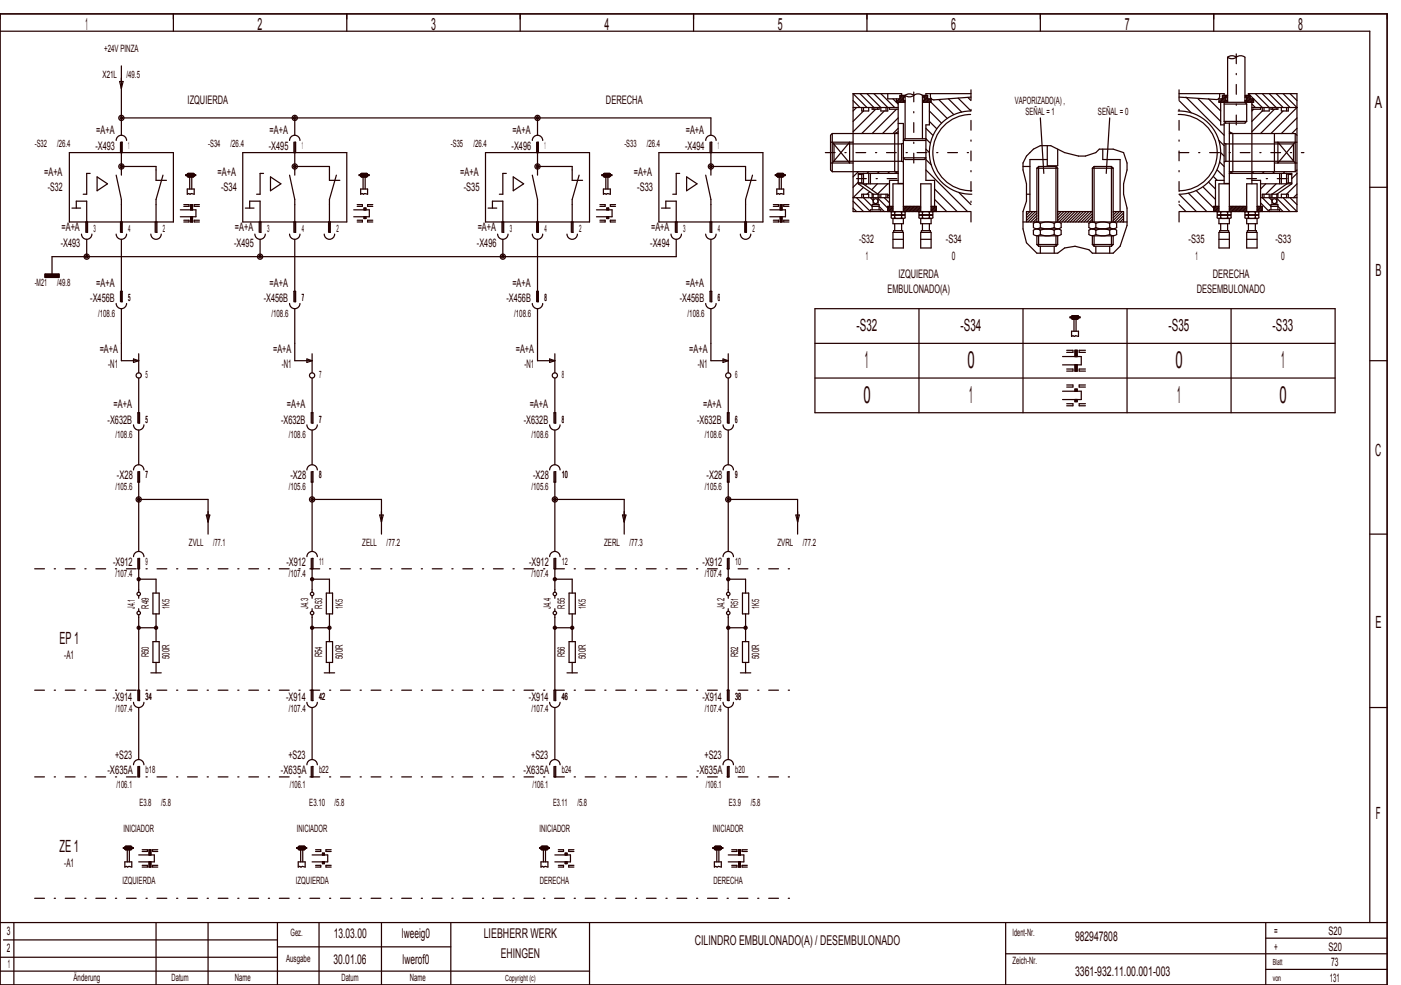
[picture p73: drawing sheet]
<svg xmlns="http://www.w3.org/2000/svg" width="404mm" height="284mm" viewBox="0 0 404 284" stroke-linecap="round" stroke-linejoin="round" font-family="sans-serif">
<defs><g id="words">
<g font-size="6.8" fill="#240000">
<text x="249.4" y="106.2">1</text>
<text x="279" y="106.2">0</text>
<text x="339" y="106.2">0</text>
<text x="369.4" y="106.2">1</text>
<text x="249" y="116.2">0</text>
<text x="279.4" y="116.2">1</text>
<text x="339.4" y="116.2">1</text>
<text x="369" y="116.2">0</text>
</g>
<g font-size="4.8" fill="#240000">
<text x="24.6" y="8.6">1</text>
<text x="74.3" y="8.6">2</text>
<text x="124.3" y="8.6">3</text>
<text x="174.3" y="8.6">4</text>
<text x="224.3" y="8.6">5</text>
<text x="274.3" y="8.6">6</text>
<text x="324.3" y="8.6">7</text>
<text x="374.3" y="8.6">8</text>
<text x="396.5" y="31.1">A</text>
<text x="396.7" y="79.6">B</text>
<text x="247" y="95.6">­S32</text>
<text x="277" y="95.6">­S34</text>
<text x="337" y="95.6">­S35</text>
<text x="367" y="95.6">­S33</text>
<text x="396.6" y="131.6">C</text>
<text x="17.2" y="185.6">EP 1</text>
<text x="396.7" y="181.1">E</text>
<text x="396.8" y="236.1">F</text>
<text x="17.2" y="245.6">ZE 1</text>
</g>
<g font-size="3.9" fill="#240000">
<text x="96.2" y="270.3">13.03.00</text>
<text x="115.9" y="270.3">lweeig0</text>
<text x="139.5" y="270.3">LIEBHERR WERK</text>
<text x="200.4" y="272.3">CILINDRO EMBULONADO(A) / DESEMBULONADO</text>
<text x="310" y="271.3">982947808</text>
<text x="96.2" y="277.8">30.01.06</text>
<text x="116.1" y="277.8">lwerof0</text>
<text x="144.4" y="276.3">EHINGEN</text>
<text x="310" y="281.3">3361­932.11.00.001­003</text>
</g>
<g font-size="3.4" fill="#240000">
<text x="54.1" y="30.1">IZQUIERDA</text>
<text x="174.7" y="30.1">DERECHA</text>
<text x="27.7" y="38.7">=A+A</text>
<text x="77.7" y="38.7">=A+A</text>
<text x="147.7" y="38.7">=A+A</text>
<text x="197.7" y="38.7">=A+A</text>
<text x="27.5" y="43.1">­X493</text>
<text x="77.5" y="43.1">­X495</text>
<text x="147.5" y="43.1">­X496</text>
<text x="197.5" y="43.1">­X494</text>
<text x="12.7" y="50.7">=A+A</text>
<text x="62.7" y="50.7">=A+A</text>
<text x="132.7" y="50.7">=A+A</text>
<text x="182.7" y="50.7">=A+A</text>
<text x="13.8" y="55.1">­S32</text>
<text x="63.7" y="55.1">­S34</text>
<text x="133.7" y="55.1">­S35</text>
<text x="183.7" y="55.1">­S33</text>
<text x="17.5" y="71.1">­X493</text>
<text x="17.7" y="66.7">=A+A</text>
<text x="67.5" y="71.1">­X495</text>
<text x="67.7" y="66.7">=A+A</text>
<text x="137.5" y="71.1">­X496</text>
<text x="137.7" y="66.7">=A+A</text>
<text x="187.5" y="71.1">­X494</text>
<text x="187.7" y="66.7">=A+A</text>
<text x="247.8" y="70.1">­S32</text>
<text x="272.8" y="70.1">­S34</text>
<text x="342.8" y="70.1">­S35</text>
<text x="367.8" y="70.1">­S33</text>
<text x="249.7" y="75.1">1</text>
<text x="274.5" y="75.1">0</text>
<text x="344.7" y="75.1">1</text>
<text x="369.5" y="75.1">0</text>
<text x="27.7" y="82.7">=A+A</text>
<text x="77.7" y="82.7">=A+A</text>
<text x="147.7" y="82.7">=A+A</text>
<text x="197.7" y="82.7">=A+A</text>
<text x="259.1" y="80.1">IZQUIERDA</text>
<text x="349.7" y="80.1">DERECHA</text>
<text x="26" y="87.1">­X456B</text>
<text x="76" y="87.1">­X456B</text>
<text x="146" y="87.1">­X456B</text>
<text x="196" y="87.1">­X456B</text>
<text x="255.9" y="84.4">EMBULONADO(A)</text>
<text x="345.1" y="84.4">DESEMBULONADO</text>
<text x="28.7" y="101.7">=A+A</text>
<text x="78.7" y="101.7">=A+A</text>
<text x="148.7" y="101.7">=A+A</text>
<text x="198.7" y="101.7">=A+A</text>
<text x="31.2" y="106.1">­N1</text>
<text x="81.2" y="106.1">­N1</text>
<text x="151.2" y="106.1">­N1</text>
<text x="201.2" y="106.1">­N1</text>
<text x="32.7" y="117.7">=A+A</text>
<text x="82.7" y="117.7">=A+A</text>
<text x="152.7" y="117.7">=A+A</text>
<text x="202.7" y="117.7">=A+A</text>
<text x="31" y="122.1">­X632B</text>
<text x="81" y="122.1">­X632B</text>
<text x="151" y="122.1">­X632B</text>
<text x="201" y="122.1">­X632B</text>
<text x="33.7" y="138.1">­X28</text>
<text x="83.7" y="138.1">­X28</text>
<text x="153.7" y="138.1">­X28</text>
<text x="203.7" y="138.1">­X28</text>
<text x="32.6" y="163.1">­X912</text>
<text x="82.6" y="163.1">­X912</text>
<text x="152.6" y="163.1">­X912</text>
<text x="202.6" y="163.1">­X912</text>
<text x="18.5" y="190.1">­A1</text>
<text x="32.5" y="202.1">­X914</text>
<text x="82.5" y="202.1">­X914</text>
<text x="152.5" y="202.1">­X914</text>
<text x="202.5" y="202.1">­X914</text>
<text x="33.2" y="218.7">+S23</text>
<text x="83.2" y="218.7">+S23</text>
<text x="153.2" y="218.7">+S23</text>
<text x="203.2" y="218.7">+S23</text>
<text x="31" y="223.1">­X635A</text>
<text x="81" y="223.1">­X635A</text>
<text x="151" y="223.1">­X635A</text>
<text x="201" y="223.1">­X635A</text>
<text x="18.5" y="250.1">­A1</text>
<text x="2" y="269.6">3</text>
<text x="367.5" y="269.6">=</text>
<text x="383.1" y="269.6">S20</text>
<text x="2" y="274.6">2</text>
<text x="367.5" y="274.1">+</text>
<text x="383.1" y="274.1">S20</text>
<text x="2.2" y="279.1">1</text>
<text x="383.9" y="278.6">73</text>
<text x="383.5" y="283.1">131</text>
</g>
<g font-size="2.9" fill="#240000">
<text x="30.1" y="14.9">+24V PINZA</text>
<text x="29.6" y="22.4">X21L</text>
<text x="36.5" y="22.4">/49.5</text>
<text x="292.7" y="29.9">VAPORIZADO(A) ,</text>
<text x="295.7" y="33.3">SEÑAL = 1</text>
<text x="316.6" y="33.3">SEÑAL = 0</text>
<text x="10" y="42.4">­S32</text>
<text x="16.5" y="42.4">/26.4</text>
<text x="37" y="42.9">1</text>
<text x="60" y="42.4">­S34</text>
<text x="66.5" y="42.4">/26.4</text>
<text x="87" y="42.9">1</text>
<text x="130" y="42.4">­S35</text>
<text x="136.5" y="42.4">/26.4</text>
<text x="157" y="42.9">1</text>
<text x="180" y="42.4">­S33</text>
<text x="186.5" y="42.4">/26.4</text>
<text x="207" y="42.9">1</text>
<text x="27" y="66.9">3</text>
<text x="37" y="66.9">4</text>
<text x="47" y="66.9">2</text>
<text x="77" y="66.9">3</text>
<text x="87" y="66.9">4</text>
<text x="97" y="66.9">2</text>
<text x="147" y="66.9">3</text>
<text x="157" y="66.9">4</text>
<text x="167" y="66.9">2</text>
<text x="197" y="66.9">3</text>
<text x="207" y="66.9">4</text>
<text x="217" y="66.9">2</text>
<text x="10" y="82.4">­M21</text>
<text x="16.5" y="82.4">/49.8</text>
<text x="37" y="86.9">5</text>
<text x="87" y="86.9">7</text>
<text x="157" y="86.9">8</text>
<text x="207" y="86.9">6</text>
<text x="28.3" y="91.3">/108.6</text>
<text x="78.3" y="91.3">/108.6</text>
<text x="148.3" y="91.3">/108.6</text>
<text x="198.3" y="91.3">/108.6</text>
<text x="42" y="108.9">5</text>
<text x="92" y="108.9">7</text>
<text x="162" y="108.9">8</text>
<text x="212" y="108.9">6</text>
<text x="42" y="121.9">5</text>
<text x="92" y="121.9">7</text>
<text x="162" y="121.9">8</text>
<text x="212" y="121.9">6</text>
<text x="33.3" y="126.3">/108.6</text>
<text x="83.3" y="126.3">/108.6</text>
<text x="153.3" y="126.3">/108.6</text>
<text x="203.3" y="126.3">/108.6</text>
<text x="42" y="137.9">7</text>
<text x="92" y="137.9">8</text>
<text x="162" y="137.9">10</text>
<text x="212" y="137.9">9</text>
<text x="33.3" y="141.4">/105.6</text>
<text x="83.3" y="141.4">/105.6</text>
<text x="153.3" y="141.4">/105.6</text>
<text x="203.3" y="141.4">/105.6</text>
<text x="54.5" y="157.4">ZVLL</text>
<text x="61.5" y="157.4">/77.1</text>
<text x="104.5" y="157.4">ZELL</text>
<text x="111.5" y="157.4">/77.2</text>
<text x="174.2" y="157.4">ZERL</text>
<text x="181.5" y="157.4">/77.3</text>
<text x="224.2" y="157.4">ZVRL</text>
<text x="231.5" y="157.4">/77.2</text>
<text x="33.3" y="166.4">/107.4</text>
<text x="42" y="162.9">9</text>
<text x="83.3" y="166.4">/107.4</text>
<text x="92" y="162.9">11</text>
<text x="153.3" y="166.4">/107.4</text>
<text x="162" y="162.9">12</text>
<text x="203.3" y="166.4">/107.4</text>
<text x="212" y="162.9">10</text>
<text x="38.9" y="175.5" transform="rotate(-90 38.9 175.5)">J4.1</text>
<text x="42.9" y="175.5" transform="rotate(-90 42.9 175.5)">R49</text>
<text x="48.9" y="175.5" transform="rotate(-90 48.9 175.5)">1K5</text>
<text x="88.9" y="175.6" transform="rotate(-90 88.9 175.6)">J4.3</text>
<text x="92.9" y="175.5" transform="rotate(-90 92.9 175.5)">R53</text>
<text x="98.9" y="175.5" transform="rotate(-90 98.9 175.5)">1K5</text>
<text x="158.9" y="175.6" transform="rotate(-90 158.9 175.6)">J4.4</text>
<text x="162.9" y="175.5" transform="rotate(-90 162.9 175.5)">R55</text>
<text x="168.9" y="175.5" transform="rotate(-90 168.9 175.5)">1K5</text>
<text x="208.9" y="175.6" transform="rotate(-90 208.9 175.6)">J4.2</text>
<text x="212.9" y="175.4" transform="rotate(-90 212.9 175.4)">R51</text>
<text x="218.9" y="175.5" transform="rotate(-90 218.9 175.5)">1K5</text>
<text x="42.9" y="189.5" transform="rotate(-90 42.9 189.5)">R50</text>
<text x="48.9" y="190.1" transform="rotate(-90 48.9 190.1)">500R</text>
<text x="92.9" y="189.5" transform="rotate(-90 92.9 189.5)">R54</text>
<text x="98.9" y="190.1" transform="rotate(-90 98.9 190.1)">500R</text>
<text x="162.9" y="189.5" transform="rotate(-90 162.9 189.5)">R56</text>
<text x="168.9" y="190.1" transform="rotate(-90 168.9 190.1)">500R</text>
<text x="212.9" y="189.5" transform="rotate(-90 212.9 189.5)">R52</text>
<text x="218.9" y="190.1" transform="rotate(-90 218.9 190.1)">500R</text>
<text x="42" y="201.9">34</text>
<text x="92" y="201.9">42</text>
<text x="162" y="201.9">46</text>
<text x="212" y="201.9">38</text>
<text x="33.3" y="205.4">/107.4</text>
<text x="83.3" y="205.4">/107.4</text>
<text x="153.3" y="205.4">/107.4</text>
<text x="203.3" y="205.4">/107.4</text>
<text x="33.6" y="227.3">/106.1</text>
<text x="42" y="222.9">b18</text>
<text x="83.6" y="227.3">/106.1</text>
<text x="92" y="222.9">b22</text>
<text x="153.6" y="227.3">/106.1</text>
<text x="162" y="222.9">b24</text>
<text x="203.6" y="227.3">/106.1</text>
<text x="212" y="222.9">b20</text>
<text x="40.2" y="232.4">E3.8</text>
<text x="46.5" y="232.4">/5.8</text>
<text x="89.2" y="232.4">E3.10</text>
<text x="96.5" y="232.4">/5.8</text>
<text x="159.5" y="232.4">E3.11</text>
<text x="166.5" y="232.4">/5.8</text>
<text x="210.2" y="232.4">E3.9</text>
<text x="216.5" y="232.4">/5.8</text>
<text x="35.6" y="239.9">INICIADOR</text>
<text x="85.6" y="239.9">INICIADOR</text>
<text x="155.6" y="239.9">INICIADOR</text>
<text x="205.6" y="239.9">INICIADOR</text>
<text x="35.3" y="254.9">IZQUIERDA</text>
<text x="85.3" y="254.9">IZQUIERDA</text>
<text x="155.7" y="254.9">DERECHA</text>
<text x="205.7" y="254.9">DERECHA</text>
<text x="83.8" y="269.9">Gez.</text>
<text x="292" y="269.9">Ident­Nr.</text>
<text x="82.5" y="277.4">Ausgabe</text>
<text x="292" y="277.9">Zeich­Nr.</text>
<text x="21.2" y="282.9">Änderung</text>
<text x="49.5" y="282.9">Datum</text>
<text x="67.7" y="282.9">Name</text>
<text x="98.5" y="282.9">Datum</text>
<text x="118.2" y="282.9">Name</text>
</g>
<g font-size="2.4" fill="#240000">
<text x="367" y="278.3">Blatt</text>
<text x="145.7" y="282.8">Copyright (c)</text>
<text x="367" y="282.8">von</text>
</g>
</g></defs>
<g fill="none" stroke="#240000" stroke-width=".35">
<path d="M0 4h400v280h-400zM0 9h395v257M35 19v20M50 4v5M100 4v5M150 4v5M200 4v5M250 4v5M300 4v5M350 4v5M356.5 16.5l-1.2 .4-1.3-.4M34.5 23.5h1l-.5 2z"/>
<path d="M35 34h170v5M85 34v5M155 34v5M240 38.5l-.5 .5v10l.5 .5M240 38.5v11M240 38.5h19M246 29l2 2M246 27v34h34M246 27h14v.5M246 31h13M246 27l4 4M247 31l-1 1"/>
<path d="M248 27l4 4v.5M248.5 31v1h2v-1M249 31v1l-3 3M250 27l4 4v1h2v-1l-4-4M251.5 31v.5h2v-.5M252.5 31.5l-6.5 6.5M253 31v.5M254 27l4 4M255 32l-6.5 6.5M255.5 31v1M256 27v1.5h3.5v-1h1.5v12.5M256.5 31v.5h2.5"/>
<path d="M257.5 28.5l1.5 1.5M258.5 28.5v1h2.5M258.5 31.5l-7 7M259 38l-1 .5v11l1 .5h-11.5v3M259 29.5v23.4h1.5v-17.3h-1.5M259 37l-1.5 1.5M259 34l-4.5 4.5M259.3 28.5l-.8 .8M259.9 27.5l-.4 .4M260.3 27.5l-.8 .8M260.5 28.1l-1.4 1.4M260.5 28.5l-1 1"/>
<path d="M260.5 28.9l-.6 .6M260.7 27.5l-2 2M260.8 29l-.5 .5M261 28h-.5v1h.5M261 27.6l-.4 .4M261 29.2l-.3 .3M263.5 27.5l-1.3-.4-1.2 .4M263.5 27.5l-1.2 .4-1.3-.4M266 27.5l-1.3-.4-1.2 .4M266 27.5v12.5M266 27.5h1.5v1M266 29.5h2.5"/>
<path d="M266.1 27.5l-.1 .1M266.2 29l-.2 .2M266.5 27.5l-.5 .5h.5v1h-.5M266.9 27.5l-.5 .5M267 37l2 2M267.3 27.5l-.8 .8M267.5 28.5h1v1M267.5 27.7l-1 1M267.5 28.1l-1.4 1.4M267.5 28.5l-1 1M267.9 28.5l-1 1M268 29.5v6.5h-1v16h2.5v7.5"/>
<path d="M268 32l3.5 3.5M268 35l2.1 2.1M268.3 27v.8a1 1 0 0 0 1 1l10.7-.8M268.3 28.5l-1 1M268.5 28.7l-.8 .8M268.5 29.1l-.4 .4M268.5 29.5l4.6 4.6M270.7 28.7l4.3 4.3M273.5 28.5l3.8 3.8M276.3 28.3l3.7 3.7M279.1 28.1l.9 .9M279.9 32a12 12 0 0 0-11.9 12.2 12 12 0 0 0 12.2 11.8"/>
<path d="M279.9 33a11 11 0 0 0-10.9 11.2 11 11 0 0 0 11.2 10.8M280 27h-13v.5M300 34l1 16M320 34l-1 16M339.8 32a12 12 0 0 1 12.2 11.8 12 12 0 0 1-11.9 12.2M339.8 33a11 11 0 0 1 11.2 10.8 11 11 0 0 1-10.9 11.2M340 27h13v.5M340 29l3.5 3.5M342 28l11 11M345.5 28.5l6.5 6.5M348.5 28.5l3.5 3.5M351.7 27.8a.9 .9 0 0 1-.9 .9l-10.8-.7"/>
<path d="M351.7 27v.8M352 29.5v6.5h1M352.3 28.5l-.8 .8M352.9 27.5l-.4 .4M353 29.5v5.5M353 35h6.5M353 30h6.5M353 35l.5 .5M353.3 27.5l-.8 .8M353.5 28.1l-1.4 1.4M353.5 28.5l-1 1M353.5 28.9l-.6 .6"/>
<path d="M353.7 27.5l-2 2M353.8 29l-.5 .5M354 29.5v-13l.8-.4a1.83 1.83 0 0 1 1.7 .4l1.2-.4 1.3 .4v13l.5 .5M354 27.5h-1.5v1h-1v1h10v-1h-1M354 28h-.5v1h.5M354 27.6l-.4 .4M354 29.2l-.3 .3M354.5 38l1 .5v11l-1 .5h18v3M354.5 38.5h19M359 27.5h1.5v1M359.2 29l-.2 .2M359.5 35l-.5 .5h-6v17.4h1.5v-17.4"/>
<path d="M359.5 27.5l-.5 .5h.5v1h-.5M359.5 30v5M359.9 27.5l-.5 .5M360 27v.5M360 27l4 4v1M360 27h14v34M360.3 27.5l-.8 .8M360.5 27.7l-1 1M360.5 28.1l-1.4 1.4M360.5 28.5l-1 1M360.9 28.5l-1 1M361 29.5v23.5"/>
<path d="M361 31h13M361 30l1 1M361.3 28.5l-1 1M361.5 31.5l-.5 .5M361.5 28.7l-.8 .8M361.5 29.1l-.4 .4M362 27l4 4v1h-2M363.5 31v.5h-2.5M364 27l4 4v.5M364 32l-3 3M364.5 31v1M366 27l4 4"/>
<path d="M366.5 31v.5h2v-.5M367 31v.5M367.5 38.5v11l-.5 .5M367.5 31.5l-6.5 6.5M368 27l4 4M369.5 31v1h2v-1M370 32l-6.5 6.5M370 27l4 4M371 31v1M372 27l2 2M373.5 38.5v11M373.5 38.5l.5 .5"/>
<path d="M374 37l-1.5 1.5M374 34l-4.5 4.5M374 31l-7.5 7.5M20 44h30v20h-30zM26 50h-1v6h-1M28 51l3 2-3 2zM33.5 40.5a1.5 1.5 0 0 1 1.5-1.5 1.5 1.5 0 0 1 1.5 1.5M33.5 50.5l1.5 7v9.5h.3v-3M34.7 41v3M35 48h10v4h3M35.3 44v-3h-.3v9.5M47 50.5l-2 7v9.5h.2v-3"/>
<path d="M53 59h1.5v.5h-1.5M54 54.5h2v1.5l-.8-.2-1.2 .2zM54 50.8l.2 .2M54.3 50l-.3 .3M54.4 50l-.4 .4h-.4v.2h.4l.6-.6M54.5 50l-.5 .5M54.7 50l-.7 .7M54.8 50l-.8 .8M54.9 50l-.8 .8M55 50l-.9 .9M55.1 50l-.9 .9M55.2 50l-1 1"/>
<path d="M55.3 50l-1 1M55.4 51l.6-.6h.4v.2h-.4l-.4 .4M55.4 50l-1 1M55.5 50l-1 1M55.6 50l-1 1M55.7 50l-1 1v3.5M55.8 50h-1.6l-.2 .2v.6M55.8 50l-1 1M55.8 50.1l-.9 .9M55.8 50l.2 .2M55.9 50.2l-.8 .8M55.9 50.1l-.9 .9"/>
<path d="M56 50.2v.6l-.2 .2h-1.6M56 50.3l-.7 .7v3.5M56 50.2l-.8 .8M56 50.7l-.3 .3M56 50.5l-.5 .5M57.5 59h-1.5v.5h1.5M70 44h30v20h-30zM76 50h-1v6h-1M78 51l3 2-3 2zM83.5 40.5a1.5 1.5 0 0 1 1.5-1.5 1.5 1.5 0 0 1 1.5 1.5M83.5 50.5l1.5 7v9.5h.2v-3M84.7 41v3"/>
<path d="M85 48h10v4h3M85.2 44v-3h-.2v9.5M97 50.5l-2 7v9.5h.2v-3M103 59h1.5v.5h-1.5M104 54.5h2v1.5l-.8-.2-1.2 .2zM104 50.8l.2 .2M104.3 50l-.3 .3M104.4 50l-.4 .4h-.4v.2h.4l.6-.6M104.7 50l-.7 .7M104.8 50l-.8 .8M104.9 50l-.8 .8M105 50l-.9 .9"/>
<path d="M105.1 50l-.9 .9M105.2 50l-1 1M105.3 50l-1 1M105.4 51l.6-.6h.4v.2h-.4l-.4 .4M105.4 50l-1 1M105.5 50l-1 1M105.6 50l-1 1M105.7 50l-1 1v3.5M105.8 50h-1.6l-.2 .2v.6M105.8 50l-1 1M105.8 50.1l-.9 .9M105.8 50l.2 .2"/>
<path d="M105.9 50.2l-.8 .8M105.9 50.1l-.9 .9M106 50.2v.6l-.2 .2h-1.6M106 50.3l-.7 .7v3.5M106 50.2l-.8 .8M106 50.7l-.3 .3M106 50.5l-.5 .5M107.5 59h-1.5v.5h1.5M140 44h30v20h-30zM146 50h-1v6h-1M148 51l3 2-3 2zM153.5 40.5a1.5 1.5 0 0 1 1.5-1.5 1.5 1.5 0 0 1 1.5 1.5"/>
<path d="M153.5 50.5l1.5 7v9.5h.2v-3M154.7 41v3M155 48h10v4h3M155.2 44v-3h-.2v9.5M167 50.5l-2 7v9.5h.3v-3M173 59h1.5v.5h-1.5M174 54.5h2v1.5l-.8-.2-1.2 .2zM174 50.8l.2 .2M174.3 50l-.3 .3M174.4 50l-.4 .4h-.4v.2h.4l.6-.6M174.5 50l-.5 .5M174.7 50l-.7 .7"/>
<path d="M174.8 50l-.8 .8M174.9 50l-.8 .8M175 50l-.9 .9M175.1 50l-.9 .9M175.2 50l-1 1M175.3 50l-1 1M175.4 51l.6-.6h.4v.2h-.4l-.4 .4M175.4 50l-1 1M175.5 50l-1 1M175.6 50l-1 1M175.7 50l-1 1v3.5M175.8 50h-1.6l-.2 .2v.6"/>
<path d="M175.8 50l-1 1M175.8 50.1l-.9 .9M175.8 50l.2 .2M175.9 50.2l-.8 .8M175.9 50.1l-.9 .9M176 50.2v.6l-.2 .2h-1.6M176 50.3l-.7 .7v3.5M176 50.2l-.8 .8M176 50.7l-.3 .3M176 50.5l-.5 .5M177.5 59h-1.5v.5h1.5M190 44h30v20h-30z"/>
<path d="M196 50h-1v6h-1M198 51l3 2-3 2zM203.5 40.5a1.5 1.5 0 0 1 1.5-1.5 1.5 1.5 0 0 1 1.5 1.5M203.5 50.5l1.5 7v9.5h.2v-3M204.7 41v3M205 48h10v4h3M205.2 44v-3h-.2v9.5M217 50.5l-2 7v9.5h.2v-3M223 59h1.5v.5h-1.5M224 54.5h2v1.5l-.8-.2-1.2 .2zM224 50.8l.2 .2M224.3 50l-.3 .3"/>
<path d="M224.4 50l-.4 .4h-.4v.2h.4l.6-.6M224.5 50l-.5 .5M224.7 50l-.7 .7M224.8 50l-.8 .8M224.9 50l-.8 .8M225 50l-.9 .9M225.1 50l-.9 .9M225.2 50l-1 1M225.3 50l-1 1M225.4 51l.6-.6h.4v.2h-.4l-.4 .4M225.4 50l-1 1M225.5 50l-1 1"/>
<path d="M225.6 50l-1 1M225.7 50l-1 1v3.5M225.8 50h-1.6l-.2 .2v.6M225.8 50l-1 1M225.8 50l.2 .2M225.9 50.2l-.8 .8M225.9 50.1l-.9 .9M226 50.2v.6l-.2 .2h-1.6M226 50.3l-.7 .7v3.5M226 50.2l-.8 .8M226 50.7l-.3 .3M226 50.5l-.5 .5"/>
<path d="M227.5 59h-1.5v.5h1.5M239.5 41h6.5M239.5 47h6.5M240 41l5 6v-6l-5 6M240 49.5h19M246 58l3 3M247 57l4 4v-.5h3v.5M247.5 53l4.3 3v3M247.5 53h9M247.5 52.7h1M247.5 50.3h1M247.5 52.5l-1.5 1.5"/>
<path d="M247.5 49.5l-1.5 1.5M248.5 50.3v2.4M248.5 57v-1h2v1M248.5 50.3l.5-.3v3l-.5-.3M248.9 53l4.3 3v3M249 56v1l2.5 2.5h2l1.5 1.5M249 54l-3 3h10.5M250 53l-.5 .5M250.5 50v3M250.5 49.5l-.5 .5M250.8 55.3l-.8 .7M251 50v3"/>
<path d="M251 57l.8 .8M251.5 57v-1h2v1M253 53l-1.6 1.7M253.5 49.5l-.5 .5M254 57v-1h2v1M255 57l1.5 1.5M255.5 56v1M256 53l-2.9 2.9M256.1 59.5l-.1 .1M256.5 56l-.5 .5M256.5 49.5l-.5 .5M256.9 59.5l-.9 .9"/>
<path d="M257.3 59.5l-1.3 1.3M257.5 59.5h-1.5v1.5M257.5 59.7l-1.3 1.3M259 52h-2.5v7.5l-.5 .5-2.8-2.8M260 41.5h-19.5v5h19.5M260 41.5v5M260 46.5l.5 .2M260.5 59.5h5M260.5 45.5h6.5l-.5 .5h-5.5zM260.5 41.3l-.5 .2M260.6 59.5l-.1 .1M261 40l-.5 .5h6.5"/>
<path d="M261 40h6l1.3 1.3M261 59.5l-.5 .5M261.4 59.5l-.9 .9M261.8 59.5l-1.3 1.3M262.2 59.5l-1.5 1.5M262.6 59.5l-1.5 1.5M263 59.5l-1.5 1.5M263.4 59.5l-1.5 1.5M263.8 59.5l-1.5 1.5M264.2 59.5l-1.5 1.5M264.6 59.5l-1.5 1.5M265 59.5l-1.5 1.5"/>
<path d="M265.4 59.5l-1.5 1.5M265.5 59.8l-1.2 1.2M267 49l12 12M267 46l1.5 1.5M267 43l1 1M268.5 59.5h1.5v1.5M268.6 59.5l-.1 .1M269 59.5l-.5 .5M269.4 59.5l-.9 .9M269.5 54.5l6.5 6.5M269.5 57.5l3.5 3.5M269.8 59.5l-1.3 1.3"/>
<path d="M270 59.7l-1.3 1.3M276.5 55.5l3.5 3.5M295 48h2M296 45l2-2 2-1h3l4 2 4 1h2l3-1 1-1h4l3 1 1 3v2l-1 4v3l1 4v5l-2 6-2 2h-6l-1-1-4-1-3 .5-2 1.5h-6l-3-3-1-4v-5l1-3v-5l-1-4v-2zM296 56h1M299 48.5v15.5M299 48.5h6M299.5 48v16M299.5 48h5M299.5 48l-.5 .5M302 46h-5v15l-1 1M302 42v5.8h3v-4.8"/>
<path d="M304.5 48v16M304.5 48l.5 .5M305 48.5v15.5M315 48.5v15.5M315 48.5h6M315.5 48v16M315.5 48h5M315.5 48l-.5 .5M318 43v3h5v15M320.5 48v16M320.5 48l.5 .5M321 48.5v15.5"/>
<path d="M340 59l2 2M340 56l5 5M342.7 55.7l5.3 5.3M347 54l3.5 3.5M348.5 52.5l2 2M349.9 50.9l1.1 1.1M350.1 59.5l-.1 .1M350.9 59.5l-.9 .9M351 49l2 2M351.3 59.5l-1.3 1.3M351.5 59.5h-1.5v1.5M351.5 40.5l1.5 1.5"/>
<path d="M351.5 59.7l-1.3 1.3M351.7 46.7l1.3 1.3M352 44l1 1M353 52h-2.5v7.5l-.5 .5-5-5M353 41.3l.5 .2M353.5 41.5v5M353.5 41.5h19.5v5h-19.5M353.5 46.5l-.5 .2M354.5 59.5h5M354.5 49.5h19M354.6 59.5l-.1 .1M355 59.5l-.5 .5"/>
<path d="M355.4 59.5l-.9 .9M355.8 59.5l-1.3 1.3M356.2 59.5l-1.5 1.5M356.6 59.5l-1.5 1.5M357 59.5l-1.5 1.5M357.4 59.5l-1.5 1.5M357.8 59.5l-1.5 1.5M358.2 59.5l-1.5 1.5M358.6 59.5l-1.5 1.5M359 59.5l-1.5 1.5M359.4 59.5l-1.5 1.5M359.5 59.8l-1.2 1.2"/>
<path d="M361 52h2.5v7.5M361.5 49.5l-.5 .5M362.5 59.5h1.5v1.5M362.6 59.5l-.1 .1M363 59.5l-.5 .5M363.4 59.5l-.9 .9M363.5 58.5l2.5 2.5v-.5h3v.5M363.5 57h10.5M363.5 53h9M363.8 59.5l-1.3 1.3M364 59.7l-1.3 1.3M364.5 56v1"/>
<path d="M364.5 49.5l-.5 .5M365 53l-1.5 1.5M366.5 57v-1h2v1M366.8 57.8l-.8-.8v-1h-2v1l2.5 2.5h2l1.5 1.5M367.5 41h6.5M367.5 47h6.5M368 53l-3 3M368.2 57.2l3.8 3.8M369 50v3M369.5 50v3M369.5 57v-1h2v1M370 57l4 4"/>
<path d="M370.5 49.5l-.5 .5M371.1 53l-4.3 3v3M371.5 50.3l-.5-.3v3l.5-.3M371.5 50.3v2.4M371.5 52.7h1M371.5 50.3h1M372 57l2 2M372.5 53l-4.3 3v3M373.5 41l-5 6v-6l5 6M374 53l-3 3v1M374 56l-1 1M374 50l-1.5 1.5"/>
<path d="M374 49l-.5 .5M395 54h5M13 79h4v1h-4zM13 79.9h4M13 79.8h4M13 79.7h4M13 79.6h4M13 79.5h4M13 79.4h4M13 79.3h4M13 79.2h4M13 79.1h4"/>
<path d="M20.8 60h2.4M22 60v-2h3v9h.2v-3M23.5 67.5a1.5 1.5 0 0 0 1.5 1.5 1.5 1.5 0 0 0 1.5-1.5M24.8 64v3M25 69v5M33.5 67.5a1.5 1.5 0 0 0 1.5 1.5 1.5 1.5 0 0 0 1.5-1.5M34.7 64v3M35 69v18h.3v-3h-.6v3M43.5 67.5a1.5 1.5 0 0 0 1.5 1.5 1.5 1.5 0 0 0 1.5-1.5M44.8 64v3M52 60.5h4.5v2h-4.5M53 63.5h1.5v.5h-1.5"/>
<path d="M55 62.5v1.5h.5v-1.5M55 60.5v-1.5h.5v1.5M57.5 63.5h-1.5v.5h1.5M70.8 60h2.5M72 60v-2h3v9h.3v-3M73.5 67.5a1.5 1.5 0 0 0 1.5 1.5 1.5 1.5 0 0 0 1.5-1.5M74.8 64v3M75 69v5M83.5 67.5a1.5 1.5 0 0 0 1.5 1.5 1.5 1.5 0 0 0 1.5-1.5M84.7 64v3M85 69v18h.2v-3h-.5v3M93.5 67.5a1.5 1.5 0 0 0 1.5 1.5 1.5 1.5 0 0 0 1.5-1.5"/>
<path d="M94.8 64v3M102 60.5h4.5v2h-4.5M103 63.5h1.5v.5h-1.5M105 60.5v-.5h.5v.5M105 62.5v.5h.5v-.5M107.5 63.5h-1.5v.5h1.5M140.8 60h2.4M142 60v-2h3v9h.3v-3M143.5 67.5a1.5 1.5 0 0 0 1.5 1.5 1.5 1.5 0 0 0 1.5-1.5M144.8 64v3M145 69v5M153.5 67.5a1.5 1.5 0 0 0 1.5 1.5 1.5 1.5 0 0 0 1.5-1.5"/>
<path d="M154.7 64v3M155 69v18h.2v-3h-.5v3M163.5 67.5a1.5 1.5 0 0 0 1.5 1.5 1.5 1.5 0 0 0 1.5-1.5M164.8 64v3M172 60.5h4.5v2h-4.5M173 63.5h1.5v.5h-1.5M175 60.5v-.5h.5v.5M175 62.5v.5h.5v-.5M177.5 63.5h-1.5v.5h1.5M190.8 60h2.5M192 60v-2h3v9h.3v-3M193.5 67.5a1.5 1.5 0 0 0 1.5 1.5 1.5 1.5 0 0 0 1.5-1.5"/>
<path d="M194.7 64v3M195 69v5h-180v5M203.5 67.5a1.5 1.5 0 0 0 1.5 1.5 1.5 1.5 0 0 0 1.5-1.5M204.7 64v3M205 69v18h.2v-3h-.5v3M213.5 67.5a1.5 1.5 0 0 0 1.5 1.5 1.5 1.5 0 0 0 1.5-1.5M214.8 64v3M222 60.5h4.5v2h-4.5M223 63.5h1.5v.5h-1.5M225 62.5v1.5h.5v-1.5M225 60.5v-1.5h.5v1.5M227.5 63.5h-1.5v.5h1.5"/>
<path d="M246 60l1 1M251.5 60.5v-1.5h2v1.5M257 61.2l.5-.2 .5 .2v.6l-.5 .2-.5-.2zM257 62.2l.5-.2 .5 .2v.6l-.5 .2-.5-.2zM257.5 67h3v4.5h-3zM257.5 63h3v1.5h-3zM257.5 61v-8h3v8M257.5 69h3M257.5 62h3M257.5 60.1l-.9 .9M257.5 60.5l-.5 .5M257.5 60.9l-.1 .1"/>
<path d="M257.7 67v-.5h2.6v.5M258 61.2l.8-.2 1.2 .2 .8-.1 .2 .1v.6M258 62.2l.8-.2 1.2 .2 .8-.1 .2 .1v.6M258 64.5v2M260 61.2v.6M260 62.2v.6M260 64.5v2M260 61.8l-1.2 .2-.8-.2M260 62.8l-.8 .2-1.2-.2M261 61.8l-.5 .2-.5-.2M261 62.8l-.5 .2-.5-.2M265 61.2l.5-.2 .5 .2v.6l-.5 .2-.5-.2z"/>
<path d="M265 62.2l.5-.2 .5 .2v.6l-.5 .2-.5-.2zM265.5 67h3v4.5h-3zM265.5 63h3v1.5h-3zM265.5 61v-8h3v8M265.5 69h3M265.5 62h3M265.5 60.2l-.8 .8M265.5 60.6l-.4 .4M265.7 67v-.5h2.6v.5M266 61.2l.8-.2 1.2 .2 .8-.1 .2 .1v.6M266 62.2l.8-.2 1.2 .2 .8-.1 .2 .1v.6M266 64.5v2"/>
<path d="M268 61.2v.6M268 62.2v.6M268 64.5v2M268 61.8l-1.2 .2-.8-.2M268 62.8l-.8 .2-1.2-.2M269 61.8l-.5 .2-.5-.2M269 62.8l-.5 .2-.5-.2M270 60.1l-.9 .9M270 60.9l-.1 .1M270 60.5l-.5 .5M295 64h30M296.2 61l-.2 .2"/>
<path d="M297.8 61l-1.8 1.8M298 64.4a1.6 1.6 0 0 1 2 0v1.2M298 66.4a1.6 1.6 0 0 1 2 0v1.2M298 64.4v1.2a1.6 1.6 0 0 0 2 0l1.8 .4 2.3-.4M298 66.4v1.2a1.6 1.6 0 0 0 2 0l1.8 .4 2.3-.4M298.6 61l-2.6 2.6M299 61h-3v3M299 70.5v-2.5h6v2.5M299 70.5h6M299 66h6M299 63.8l-.2 .2M299 63l-1 1"/>
<path d="M299 62.2l-1.8 1.8M299 61.4l-2.6 2.6M299 70.5l.5 .5M299.5 68v3M299.5 71h5M300 71v2M304 64.4l-2.4-.4-1.7 .4M304 66.4l-1.8-.4-2.3 .4M304 71v2M304.5 68v3M305 61h10M305 70.5l-.5 .5"/>
<path d="M305.2 61l-.2 .2M306 64.4a1.59 1.59 0 0 0-2 0v1.2a1.6 1.6 0 0 0 2 0v-1.2M306 66.4a1.59 1.59 0 0 0-2 0v1.2a1.6 1.6 0 0 0 2 0v-1.2M306 61l-1 1M306.8 61l-1.8 1.8M307.6 61l-2.6 2.6M308.4 61l-3 3M309.2 61l-3 3M310 61l-3 3M310.8 61l-3 3M311.6 61l-3 3M312.4 61l-3 3"/>
<path d="M313.2 61l-3 3M314 64.4a1.6 1.6 0 0 1 2 0v1.2M314 66.4a1.6 1.6 0 0 1 2 0v1.2M314 64.4v1.2a1.6 1.6 0 0 0 2 0l1.8 .4 2.3-.4M314 66.4v1.2a1.6 1.6 0 0 0 2 0l1.8 .4 2.3-.4M314 61l-3 3M314.8 61l-3 3M315 70.5v-2.5h6v2.5M315 70.5h6M315 66h6M315 63.2l-.8 .8M315 62.4l-1.6 1.6"/>
<path d="M315 61.6l-2.4 2.4M315 70.5l.5 .5M315.5 68v3M315.5 71h5M316 71v2M320 64.4v1.2a1.6 1.6 0 0 0 2 0v-1.2M320 66.4v1.2a1.6 1.6 0 0 0 2 0v-1.2M320 71v2M320.5 68v3M321 61h3v3M321 70.5l-.5 .5M321.2 61l-.2 .2"/>
<path d="M322 64.4a1.6 1.6 0 0 0-2 0l-1.8-.4-2.3 .4M322 66.4a1.6 1.6 0 0 0-2 0l-1.8-.4-2.3 .4M322 61l-1 1M322.8 61l-1.8 1.8M323.6 61l-2.6 2.6M324 63.8l-.2 .2M324 63l-1 1M324 62.2l-1.8 1.8M324 61.4l-2.6 2.6M340 61h34M351 61.2l.5-.2 .5 .2v.6l-.5 .2-.5-.2zM351 62.2l.5-.2 .5 .2v.6l-.5 .2-.5-.2z"/>
<path d="M351.5 67h3v4.5h-3zM351.5 63h3v1.5h-3zM351.5 61v-8h3v8M351.5 69h3M351.5 62h3M351.5 60.9l-.1 .1M351.5 60.1l-.9 .9M351.5 60.5l-.5 .5M351.7 67v-.5h2.6v.5M352 64.5v2M354 61.2l-1.2-.2-.8 .2M354 62.2l-1.2-.2-.8 .2"/>
<path d="M354 61.2l.5-.2 .5 .2v.6l-2.2 .2-.8-.2M354 62.2l.5-.2 .5 .2v.6l-2.2 .2-.8-.2M354 61.2v.6M354 62.2v.6M354 64.5v2M359 61.2l.5-.2 .5 .2v.6l-.5 .2-.5-.2zM359 62.2l.5-.2 .5 .2v.6l-.5 .2-.5-.2zM359.5 67h3v4.5h-3zM359.5 63h3v1.5h-3zM359.5 61v-8h3v8M359.5 69h3M359.5 62h3"/>
<path d="M359.5 60.2l-.8 .8M359.5 60.6l-.4 .4M359.7 67v-.5h2.6v.5M360 64.5v2M362 61.2l-1.2-.2-.8 .2M362 62.2l-1.2-.2-.8 .2M362 61.2l.5-.2 .5 .2v.6l-.5 .2-.5-.2zM362 62.2l.5-.2 .5 .2v.6l-.5 .2-.5-.2zM362 64.5v2M362 61.8l-1.2 .2-.8-.2M362 62.8l-.8 .2-1.2-.2M364 60.1l-.9 .9"/>
<path d="M364 60.5l-.5 .5M364 60.9l-.1 .1M366.5 60.5v-1.5h2v1.5M33.5 87.5a1.5 1.5 0 0 0 1.5 1.5 1.5 1.5 0 0 0 1.5-1.5M35 89v15h5M83.5 87.5a1.5 1.5 0 0 0 1.5 1.5 1.5 1.5 0 0 0 1.5-1.5M85 89v15h5M153.5 87.5a1.5 1.5 0 0 0 1.5 1.5 1.5 1.5 0 0 0 1.5-1.5M155 89v15h5M203.5 87.5a1.5 1.5 0 0 0 1.5 1.5 1.5 1.5 0 0 0 1.5-1.5M205 89v15h5M235 89h150v30h-150z"/>
<path d="M235 99h150M265 89v30M295 89v30M309 95.5h2v1.5l-.8-.2-1.2 .2zM309 91.8l.2 .2M309.3 91l-.3 .3M309.4 91l-.4 .4h-.4v.2h.4l.6-.6M309.5 91l-.5 .5M309.7 92v3.5M309.7 91l-.7 .7M309.8 91l-.8 .8M309.9 91l-.8 .8"/>
<path d="M310 91l-.9 .9M310.1 91l-.9 .9M310.2 91l-1 1M310.3 91l-1 1M310.4 92l.6-.6h.4v.2h-.4l-.4 .4M310.4 91l-1 1M310.5 91l-1 1M310.7 91l-1.1 1M310.8 91h-1.6l-.2 .2v.6M310.8 91l-1 1M310.8 91.1l-.9 .9M310.8 91l.2 .2"/>
<path d="M310.9 91.2l-.8 .8M310.9 91.1l-.9 .9M311 91.2v.6l-.2 .2h-1.6M311 91.3l-.7 .7v3.5M311 91.2l-.8 .8M311 91.7l-.3 .3M311 91.5l-.5 .5M325 89v30M355 89v30M38.5 103.5l1.5 .5-1.5 .5zM40 102v5.5M40 109v13h.3v-3h-.5v3"/>
<path d="M88.5 103.5l1.5 .5-1.5 .5zM90 102v5.5M90 109v13h.3v-3h-.6v3M158.5 103.5l1.5 .5-1.5 .5zM160 102v5.5M160 109v13h.3v-3h-.6v3M208.5 103.5l1.5 .5-1.5 .5zM210 102v5.5M210 109v13h.3v-3h-.6v3M235 109h150M306.4 102.8h5.4v2.4h-5.4M306.4 112.8h5.4v2.4h-5.4"/>
<path d="M307.6 101h1.8v.6h-1.8M307.6 106.4h1.8v.6h-1.8M307.6 111h1.8v.6h-1.8M307.6 116.4h1.8v.6h-1.8M310 102.8v-1.8h.6v1.8M310 105.2v1.8h.6v-1.8M310 112.8v-.6h.6v.6M310 115.2v.6h.6v-.6M313 101h-1.8v.6h1.8M313 106.4h-1.8v.6h1.8M313 111h-1.8v.6h1.8M313 116.4h-1.8v.6h1.8"/>
<path d="M395 104h5M38.5 122.5a1.5 1.5 0 0 0 1.5 1.5 1.5 1.5 0 0 0 1.5-1.5M38.5 135.5a1.5 1.5 0 0 1 1.5-1.5 1.5 1.5 0 0 1 1.5 1.5M39.8 136v3h.5v-3h-.3v23M40 124v10M88.5 122.5a1.5 1.5 0 0 0 1.5 1.5 1.5 1.5 0 0 0 1.5-1.5M88.5 135.5a1.5 1.5 0 0 1 1.5-1.5 1.5 1.5 0 0 1 1.5 1.5M89.7 136v3h.6v-3h-.3v23M90 124v10M158.5 122.5a1.5 1.5 0 0 0 1.5 1.5 1.5 1.5 0 0 0 1.5-1.5M158.5 135.5a1.5 1.5 0 0 1 1.5-1.5 1.5 1.5 0 0 1 1.5 1.5M159.7 136v3h.6v-3h-.3v23"/>
<path d="M160 124v10M208.5 122.5a1.5 1.5 0 0 0 1.5 1.5 1.5 1.5 0 0 0 1.5-1.5M208.5 135.5a1.5 1.5 0 0 1 1.5-1.5 1.5 1.5 0 0 1 1.5 1.5M209.7 136v3h.6v-3h-.3v23M210 124v10M40 144h20v10M59.5 148.5h1l-.5 2zM90 144h20v10M109.5 148.5h1l-.5 2zM160 144h20v10M179.5 148.5h1l-.5 2zM210 144h20v10"/>
<path d="M229.5 148.5h1l-.5 2zM395 154h5M38.5 160.5a1.5 1.5 0 0 1 1.5-1.5 1.5 1.5 0 0 1 1.5 1.5M39.8 161v3h.5v-3h-.3v9.8M40 167h5v4M40 171.8v.7M40 175.5v.8M40 177.3v24.7h.3v-3h-.5v3M44.1 171h1.8v6h-1.8zM45 177v8M88.5 160.5a1.5 1.5 0 0 1 1.5-1.5 1.5 1.5 0 0 1 1.5 1.5M89.7 161v3h.6v-3h-.3v9.8"/>
<path d="M90 171.8v.7M90 175.5v.8M90 177.3v24.7h.3v-3h-.6v3M90 167h5v4M94.1 171h1.8v6h-1.8zM95 177v8M158.5 160.5a1.5 1.5 0 0 1 1.5-1.5 1.5 1.5 0 0 1 1.5 1.5M159.7 161v3h.6v-3h-.3v9.8M160 171.8v.7M160 175.5v.8M160 177.3v24.7h.3v-3h-.6v3M160 167h5v4"/>
<path d="M164.1 171h1.8v6h-1.8zM165 177v8M208.5 160.5a1.5 1.5 0 0 1 1.5-1.5 1.5 1.5 0 0 1 1.5 1.5M209.7 161v3h.6v-3h-.3v9.8M210 167h5v4M210 171.8v.7M210 175.5v.8M210 177.3v24.7h.3v-3h-.6v3M214.1 171h1.8v6h-1.8zM215 177v8M40 181h5M43.5 194h3"/>
<path d="M44.1 185h1.8v6h-1.8zM45 191v3M90 181h5M93.5 194h3M94.1 185h1.8v6h-1.8zM95 191v3M160 181h5M163.5 194h3M164.1 185h1.8v6h-1.8zM165 191v3M210 181h5M213.5 194h3"/>
<path d="M214.1 185h1.8v6h-1.8zM215 191v3M38.5 202.5a1.5 1.5 0 0 0 1.5 1.5 1.5 1.5 0 0 0 1.5-1.5M40 204v15M88.5 202.5a1.5 1.5 0 0 0 1.5 1.5 1.5 1.5 0 0 0 1.5-1.5M90 204v15M158.5 202.5a1.5 1.5 0 0 0 1.5 1.5 1.5 1.5 0 0 0 1.5-1.5M160 204v15M208.5 202.5a1.5 1.5 0 0 0 1.5 1.5 1.5 1.5 0 0 0 1.5-1.5M210 204v15M395 204h5M38.5 220.5a1.5 1.5 0 0 1 1.5-1.5 1.5 1.5 0 0 1 1.5 1.5"/>
<path d="M39.8 221v3h.5v-3h-.3v3M88.5 220.5a1.5 1.5 0 0 1 1.5-1.5 1.5 1.5 0 0 1 1.5 1.5M89.7 221v3h.6v-3h-.3v3M158.5 220.5a1.5 1.5 0 0 1 1.5-1.5 1.5 1.5 0 0 1 1.5 1.5M159.7 221v3h.6v-3h-.3v3M208.5 220.5a1.5 1.5 0 0 1 1.5-1.5 1.5 1.5 0 0 1 1.5 1.5M209.7 221v3h.6v-3h-.3v3M36 248.5h2v1.5l-.8-.2-1.2 .2zM36 244.8l.2 .2M36.3 244l-.3 .3M36.4 244l-.4 .4h-.4v.2h.4l.6-.6M36.5 244l-.5 .5"/>
<path d="M36.7 244l-.7 .7M36.8 244l-.8 .8M36.9 244l-.8 .8M37 244l-.9 .9M37.1 244l-.9 .9M37.2 244l-1 1M37.3 244l-1 1M37.4 244l-1 1M37.5 244l-1 1M37.6 244l-1 1M37.7 244l-1 1v3.5M37.8 244h-1.6l-.2 .2v.6"/>
<path d="M37.8 244l-1 1M37.8 244.1l-.9 .9M37.8 244l.2 .2M37.9 244.2l-.8 .8M37.9 244.1l-.9 .9M38 244.2v.6l-.2 .2h-1.6M38 244.6h.4v-.2h-.4l-.6 .6M38 244.3l-.7 .7v3.5M38 244.2l-.8 .8M38 244.7l-.3 .3M38 244.5l-.5 .5M40 246.5h4.5v2h-4.5"/>
<path d="M41 245h1.5v.5h-1.5M41 249.5h1.5v.5h-1.5M43 246.5v-1.5h.5v1.5M43 248.5v1.5h.5v-1.5M45.5 245h-1.5v.5h1.5M45.5 249.5h-1.5v.5h1.5M86 248.5h2v1.5l-.8-.2-1.2 .2zM86 244.8l.2 .2M86.3 244l-.3 .3M86.4 244l-.4 .4h-.4v.2h.4l.6-.6M86.5 244l-.5 .5M86.7 244l-.7 .7"/>
<path d="M86.8 244l-.8 .8M86.9 244l-.8 .8M87 244l-.9 .9M87.1 244l-.9 .9M87.2 244l-1 1M87.3 244l-1 1M87.4 245l.6-.6h.4v.2h-.4l-.4 .4M87.4 244l-1 1M87.5 244l-1 1M87.6 244l-1 1M87.7 244l-1 1v3.5M87.8 244h-1.6l-.2 .2v.6"/>
<path d="M87.8 244l-1 1M87.8 244.1l-.9 .9M87.8 244l.2 .2M87.9 244.2l-.8 .8M87.9 244.1l-.9 .9M88 244.2v.6l-.2 .2h-1.6M88 244.3l-.7 .7v3.5M88 244.2l-.8 .8M88 244.7l-.3 .3M88 244.5l-.5 .5M90 246.5h4.5v2h-4.5M91 245h1.5v.5h-1.5"/>
<path d="M91 249.5h1.5v.5h-1.5M93 246.5v-.5h.5v.5M93 248.5v.5h.5v-.5M95.5 245h-1.5v.5h1.5M95.5 249.5h-1.5v.5h1.5M156 248.5h2v1.5l-.8-.2-1.2 .2zM156 244.8l.2 .2M156.3 244l-.3 .3M156.4 244l-.4 .4h-.4v.2h.4l.6-.6M156.5 244l-.5 .5M156.7 244l-.7 .7M156.8 244l-.8 .8"/>
<path d="M156.9 244l-.8 .8M157 244l-.9 .9M157.1 244l-.9 .9M157.2 244l-1 1M157.3 244l-1 1M157.4 245l.6-.6h.4v.2h-.4l-.4 .4M157.4 244l-1 1M157.5 244l-1 1M157.6 244l-1 1M157.7 244l-1 1v3.5M157.8 244l-1 1M157.8 244.1l-.9 .9"/>
<path d="M157.8 244h-1.6l-.2 .2v.6M157.8 244l.2 .2M157.9 244.2l-.8 .8M157.9 244.1l-.9 .9M158 244.3l-.7 .7v3.5M158 244.2l-.8 .8M158 244.2v.6l-.2 .2h-1.6M158 244.7l-.3 .3M158 244.5l-.5 .5M160 246.5h4.5v2h-4.5M161 245h1.5v.5h-1.5M161 249.5h1.5v.5h-1.5"/>
<path d="M163 246.5v-.5h.5v.5M163 248.5v.5h.5v-.5M165.5 245h-1.5v.5h1.5M165.5 249.5h-1.5v.5h1.5M206 248.5h2v1.5l-.8-.2-1.2 .2zM206 244.8l.2 .2M206.3 244l-.3 .3M206.4 244l-.4 .4h-.4v.2h.4l.6-.6M206.5 244l-.5 .5M206.7 244l-.7 .7M206.8 244l-.8 .8M206.9 244l-.8 .8"/>
<path d="M207 244l-.9 .9M207.1 244l-.9 .9M207.3 244l-1.1 1M207.4 245l.6-.6h.4v.2h-.4l-.4 .4M207.4 244l-1 1M207.5 244l-1 1M207.6 244l-1 1M207.7 244l-1 1v3.5M207.8 244h-1.6l-.2 .2v.6M207.8 244l-1 1M207.8 244.1l-.9 .9M207.8 244l.2 .2"/>
<path d="M207.9 244.2l-.8 .8M207.9 244.1l-.9 .9M208 244.2v.6l-.2 .2h-1.6M208 244.3l-.7 .7v3.5M208 244.2l-.8 .8M208 244.7l-.3 .3M208 244.5l-.5 .5M210 246.5h4.5v2h-4.5M211 245h1.5v.5h-1.5M211 249.5h1.5v.5h-1.5M213 246.5v-1.5h.5v1.5M213 248.5v1.5h.5v-1.5"/>
<path d="M215.5 245h-1.5v.5h1.5M215.5 249.5h-1.5v.5h1.5M0 276h80M0 266h400M1 271h79M4 266v18M45 266v18M60 266v18M80 266v18M80 273h50M92 266v18M110 266v18"/>
<path d="M130 266v18M170 266v18M290 266v18M290 275h110M365 266v18M365 279.5h35M365 270.5h35M0 280h170"/>
<circle cx="35" cy="34" r=".75"/>
<circle cx="35" cy="34" r=".38"/>
<circle cx="85" cy="34" r=".75"/>
<circle cx="85" cy="34" r=".38"/>
<circle cx="155" cy="34" r=".75"/>
<circle cx="155" cy="34" r=".38"/>
<circle cx="35" cy="48" r=".75"/>
<circle cx="35" cy="48" r=".38"/>
<circle cx="85" cy="48" r=".75"/>
<circle cx="85" cy="48" r=".38"/>
<circle cx="155" cy="48" r=".75"/>
<circle cx="155" cy="48" r=".38"/>
<circle cx="205" cy="48" r=".75"/>
<circle cx="205" cy="48" r=".38"/>
<circle cx="252.5" cy="58" r=".7"/>
<circle cx="367.5" cy="58" r=".7"/>
<circle cx="25" cy="74" r=".75"/>
<circle cx="25" cy="74" r=".38"/>
<circle cx="75" cy="74" r=".75"/>
<circle cx="75" cy="74" r=".38"/>
<circle cx="145" cy="74" r=".75"/>
<circle cx="145" cy="74" r=".38"/>
<circle cx="40" cy="108.2" r=".75"/>
<circle cx="90" cy="108.2" r=".75"/>
<circle cx="160" cy="108.2" r=".75"/>
<circle cx="210" cy="108.2" r=".75"/>
<circle cx="40" cy="144" r=".75"/>
<circle cx="40" cy="144" r=".38"/>
<circle cx="90" cy="144" r=".75"/>
<circle cx="90" cy="144" r=".38"/>
<circle cx="160" cy="144" r=".75"/>
<circle cx="160" cy="144" r=".38"/>
<circle cx="210" cy="144" r=".75"/>
<circle cx="210" cy="144" r=".38"/>
<circle cx="40" cy="176.8" r=".5"/>
<circle cx="40" cy="171.3" r=".5"/>
<circle cx="40" cy="167" r=".45"/>
<circle cx="40" cy="167" r=".22"/>
<circle cx="90" cy="176.8" r=".5"/>
<circle cx="90" cy="171.3" r=".5"/>
<circle cx="90" cy="167" r=".45"/>
<circle cx="90" cy="167" r=".22"/>
<circle cx="160" cy="176.8" r=".5"/>
<circle cx="160" cy="171.3" r=".5"/>
<circle cx="160" cy="167" r=".45"/>
<circle cx="160" cy="167" r=".22"/>
<circle cx="210" cy="176.8" r=".5"/>
<circle cx="210" cy="171.3" r=".5"/>
<circle cx="210" cy="167" r=".45"/>
<circle cx="210" cy="167" r=".23"/>
<circle cx="40" cy="181" r=".45"/>
<circle cx="40" cy="181" r=".22"/>
<circle cx="45" cy="181" r=".45"/>
<circle cx="45" cy="181" r=".23"/>
<circle cx="90" cy="181" r=".45"/>
<circle cx="90" cy="181" r=".22"/>
<circle cx="95" cy="181" r=".45"/>
<circle cx="95" cy="181" r=".22"/>
<circle cx="160" cy="181" r=".45"/>
<circle cx="160" cy="181" r=".22"/>
<circle cx="165" cy="181" r=".45"/>
<circle cx="165" cy="181" r=".22"/>
<circle cx="210" cy="181" r=".45"/>
<circle cx="210" cy="181" r=".23"/>
<circle cx="215" cy="181" r=".45"/>
<circle cx="215" cy="181" r=".22"/>
</g>
<g fill="#240000" stroke="#240000" stroke-width=".35">
<path d="M56 50.4h.4v.2h-.4z"/>
<path d="M53.6 50.4h.4v.2h-.4z"/>
<path d="M55 59h.5v1.5h-.5z"/>
<path d="M55 62.5h.5v1.5h-.5z"/>
<path d="M106 50.4h.4v.2h-.4z"/>
<path d="M103.6 50.4h.4v.2h-.4z"/>
<path d="M105 60h.5v.5h-.5z"/>
<path d="M105 62.5h.5v.5h-.5z"/>
<path d="M311 91.4h.4v.2h-.4z"/>
<path d="M308.6 91.4h.4v.2h-.4z"/>
<path d="M310 101h.6v1.8h-.6z"/>
<path d="M310 105.2h.6v1.8h-.6z"/>
<path d="M310 112.2h.6v.6h-.6z"/>
<path d="M310 115.2h.6v.6h-.6z"/>
<path d="M176 50.4h.4v.2h-.4z"/>
<path d="M173.6 50.4h.4v.2h-.4z"/>
<path d="M175 60h.5v.5h-.5z"/>
<path d="M175 62.5h.5v.5h-.5z"/>
<path d="M226 50.4h.4v.2h-.4z"/>
<path d="M223.6 50.4h.4v.2h-.4z"/>
<path d="M225 59h.5v1.5h-.5z"/>
<path d="M225 62.5h.5v1.5h-.5z"/>
<path d="M208 244.4h.4v.2h-.4z"/>
<path d="M205.6 244.4h.4v.2h-.4z"/>
<path d="M213 245h.5v1.5h-.5z"/>
<path d="M213 248.5h.5v1.5h-.5z"/>
<path d="M38 244.4h.4v.2h-.4z"/>
<path d="M35.6 244.4h.4v.2h-.4z"/>
<path d="M43 245h.5v1.5h-.5z"/>
<path d="M43 248.5h.5v1.5h-.5z"/>
<path d="M88 244.4h.4v.2h-.4z"/>
<path d="M85.6 244.4h.4v.2h-.4z"/>
<path d="M93 246h.5v.5h-.5z"/>
<path d="M93 248.5h.5v.5h-.5z"/>
<path d="M158 244.4h.4v.2h-.4z"/>
<path d="M155.6 244.4h.4v.2h-.4z"/>
<path d="M163 246h.5v.5h-.5z"/>
<path d="M163 248.5h.5v.5h-.5z"/>
</g>
<path d="M356.5 36v-21M238 44h42M247 51.5h14M263.5 47v-21M340 44h36M359.5 51.5h13.5M280 64v-40M340 64v-40M10 164h220M10 199h220M10 224h220M10 259h220" fill="none" stroke="#240000" stroke-width=".35" stroke-dasharray="2.8 2.8 .4 2.8"/>
<use href="#words"/>
</svg>
